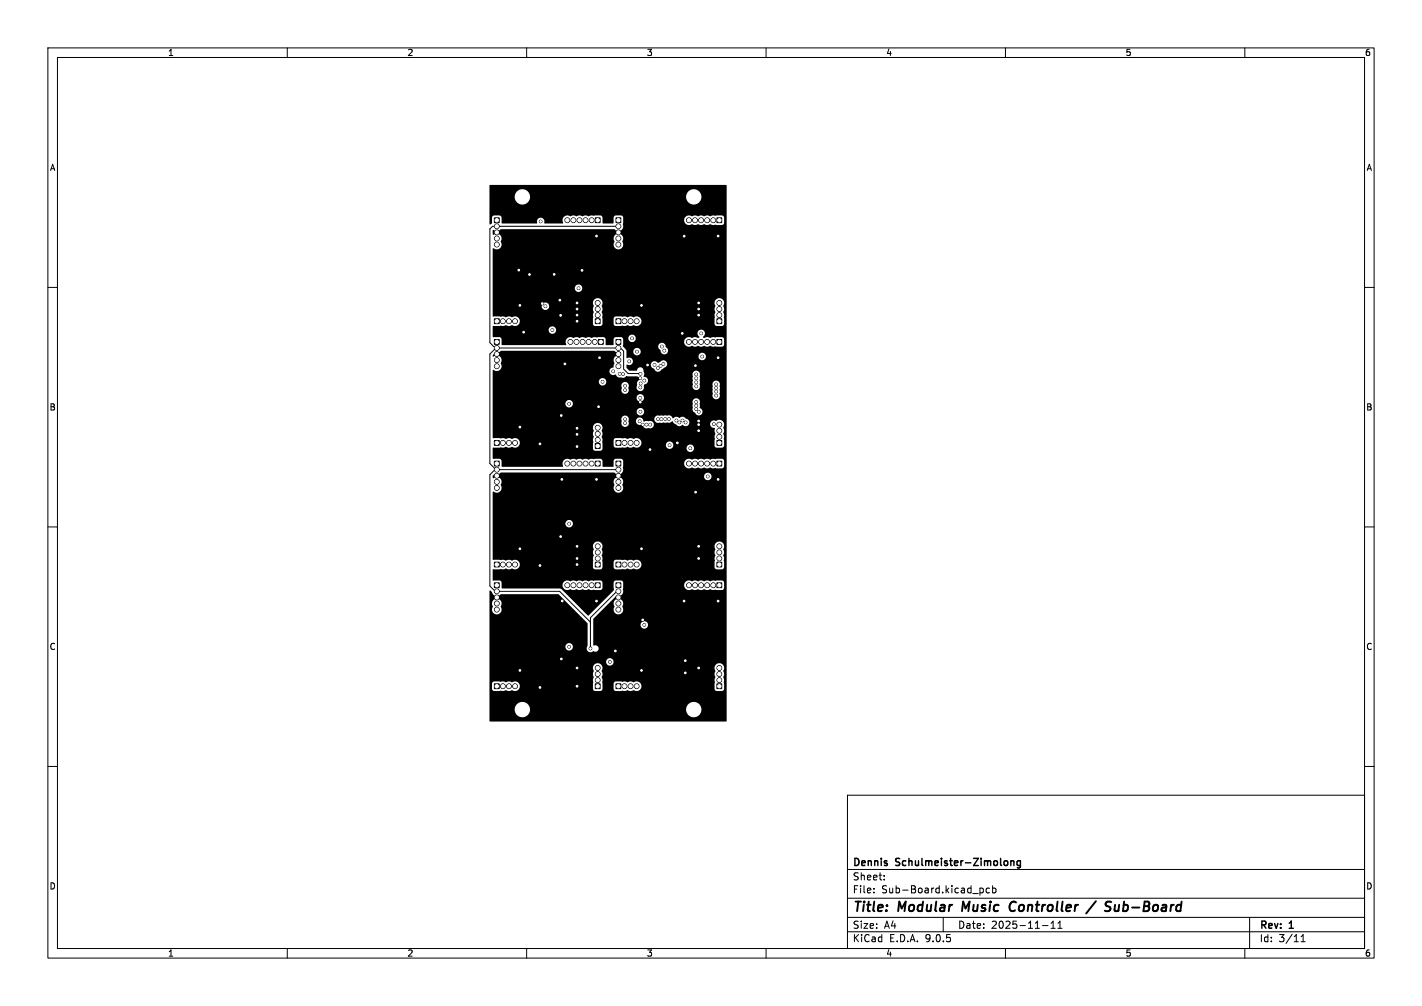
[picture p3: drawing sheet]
<svg xmlns="http://www.w3.org/2000/svg" width="297mm" height="210mm" viewBox="0 0 297 210" stroke-linecap="round" stroke-linejoin="round" font-family="sans-serif">
<defs><g id="words">
<g font-size="2.8">
<text x="178" y="190.9">Title:</text>
<text x="187.7" y="190.9">Modular</text>
<text x="201.8" y="190.9">Music</text>
<text x="212.5" y="190.9">Controller</text>
<text x="229.7" y="190.9">/</text>
<text x="234.1" y="190.9">Sub-Board</text>
</g>
<g font-size="2.1">
<text x="178" y="184">Sheet:</text>
<text x="178" y="181.2">Dennis</text>
<text x="187.2" y="181.2">Schulmeister-Zimolong</text>
<text x="178" y="186.7">File:</text>
<text x="184.1" y="186.7">Sub-Board.kicad_pcb</text>
<text x="178" y="196.9">KiCad</text>
<text x="178" y="194.1">Size:</text>
<text x="184.7" y="194.1">A4</text>
<text x="185.7" y="196.9">E.D.A.</text>
<text x="193.3" y="196.9">9.0.5</text>
<text x="200" y="194.1">Date:</text>
<text x="207" y="194.1">2025-11-11</text>
<text x="263" y="194.3">Rev:</text>
<text x="263" y="196.9">Id:</text>
<text x="267.1" y="196.9">3/11</text>
<text x="269.4" y="194.3">1</text>
</g>
<g font-size="1.8">
<text x="35" y="11.9">1</text>
<text x="85" y="11.9">2</text>
<text x="135" y="11.9">3</text>
<text x="185" y="11.9">4</text>
<text x="235" y="11.9">5</text>
<text x="285" y="11.9">6</text>
<text x="10.3" y="35.9">A</text>
<text x="285.4" y="35.9">A</text>
<text x="10.3" y="85.9">B</text>
<text x="285.3" y="85.9">B</text>
<text x="10.3" y="135.9">C</text>
<text x="285.3" y="135.9">C</text>
<text x="10.3" y="185.9">D</text>
<text x="285.3" y="185.9">D</text>
<text x="35" y="199.9">1</text>
<text x="85" y="199.9">2</text>
<text x="135" y="199.9">3</text>
<text x="185" y="199.9">4</text>
<text x="235" y="199.9">5</text>
<text x="285" y="199.9">6</text>
</g>
</g></defs>
<g fill="none" stroke="#000" stroke-width=".21">
<path d="M10 10h277v190h-277zM12 12h273v186h-273zM60 10v2M110 10v2M160 10v2M210 10v2M260 10v2M129.2 47.2h-26.3l-.6 .6v23.7l1.1 1.1h26.2l.7 .7v3.7l.9 1h2.6M10 60h2M103.6 72.6l-1.3 1.3v22.9l1.3 1.2M285 60h2M129.2 98h-25.8l-1.1 1.1v23.2l1.1 1.1h13.5l6.4 6.5"/>
<path d="M10 110h2M285 110h2M129.2 123.4h-.4l-5.5 5.6v6.4M10 160h2M177 166h108v32h-108zM285 160h2M60 198v2M110 198v2M160 198v2M177 194.5h108M177 191.5h108M177 187.5h108"/>
<path d="M177 181.5h108M182.5 186.3v.1M182.5 185.5v.1M184.7 183.6v.1M184.7 182.8v.1M197 191.5v3M204.7 185.5l.4-.1 .3 .3-.2 .6h-.5M206.7 185.5l-.5-.1-.2 .3 .1 .6h.6M207.3 185.5l.4-.1 .3 .3-.1 .6h-.6M207.3 184.9v1.5M210 198v2M217.7 193.2h1.2"/>
<path d="M219.5 193.8h.9M219.5 192.7l.5-.4v1.5M221 193.8h.8M221 192.7l.4-.4v1.5M260 198v2M261 191.5v6.5M271.7 196.6h.9M271.7 195.5l.5-.4v1.5"/>
</g>
<path d="M201.2 188.2l-.3 2M211.8 188.2a1.07 1.07 0 0 0-.9 .8 1.07 1.07 0 0 0 .5 1.2l.5-.1M228.9 188.1l-2 2.6M231.8 188.2l.3 .1M232.9 188.9l-.1 1.2h.7" fill="none" stroke="#000" stroke-width=".4"/>
<path d="M211.1 179.7v1M211.1 179.8l.2-.1 .4 .1 .1 .9M213.1 179.8l-.4-.1-.3 .3 .2 .6h.5M213.1 179.7v1.2l-.3 .3-.3-.1" fill="none" stroke="#000" stroke-width=".3"/>
<g fill="#000" stroke="#000" stroke-width=".21">
<path d="M103.3 45.5h1v1h-1zM124.3 45.5h1v1h-1zM128.7 45.5h1v1h-1zM149.7 45.5h1v1h-1zM103.3 70.9h1v1h-1zM103.3 66.6h1v1h-1zM125 70.9h1v1h-1zM124.3 66.6h1v1h-1zM128.7 70.9h1v1h-1zM128.7 66.6h1v1h-1zM149.7 70.9h1v1h-1zM149.7 66.6h1v1h-1z"/>
<path d="M103.3 96.3h1v1h-1zM103.3 92h1v1h-1zM124.3 96.3h1v1h-1zM124.3 92.6h1v1h-1zM128.7 96.3h1v1h-1zM128.7 92h1v1h-1zM149.7 96.3h1v1h-1zM149.7 92h1v1h-1zM103.3 117.4h1v1h-1zM124.3 117.4h1v1h-1zM128.7 117.4h1v1h-1zM149.7 117.4h1v1h-1z"/>
<path d="M103.3 121.7h1v1h-1zM124.3 121.7h1v1h-1zM128.7 121.7h1v1h-1zM149.7 121.7h1v1h-1zM103.3 142.8h1v1h-1zM124.3 142.8h1v1h-1zM128.7 142.8h1v1h-1zM149.7 142.8h1v1h-1z"/>
<circle cx="103.8" cy="47.2" r=".5"/>
<circle cx="103.8" cy="49.8" r=".5"/>
<circle cx="103.8" cy="51.1" r=".5"/>
<circle cx="103.8" cy="48.5" r=".5"/>
<circle cx="108.4" cy="56.4" r=".28"/>
<circle cx="110.6" cy="57.3" r=".28"/>
<circle cx="112.9" cy="46.2" r=".28"/>
<circle cx="115.7" cy="57.3" r=".28"/>
<circle cx="118.5" cy="46" r=".5"/>
<circle cx="119.8" cy="46" r=".5"/>
<circle cx="121" cy="46" r=".5"/>
<circle cx="121.6" cy="56.4" r=".28"/>
<circle cx="122.3" cy="46" r=".5"/>
<circle cx="123.6" cy="46" r=".5"/>
<circle cx="124.6" cy="49.3" r=".28"/>
<circle cx="129.2" cy="49.8" r=".5"/>
<circle cx="129.2" cy="48.5" r=".5"/>
<circle cx="129.2" cy="47.2" r=".5"/>
<circle cx="129.2" cy="51.1" r=".5"/>
<circle cx="142.9" cy="49.3" r=".28"/>
<circle cx="143.9" cy="46" r=".5"/>
<circle cx="145.2" cy="46" r=".5"/>
<circle cx="146.4" cy="46" r=".5"/>
<circle cx="147.7" cy="46" r=".5"/>
<circle cx="149" cy="46" r=".5"/>
<circle cx="150" cy="49.3" r=".28"/>
<circle cx="103.8" cy="73.9" r=".5"/>
<circle cx="103.8" cy="72.6" r=".5"/>
<circle cx="103.8" cy="75.2" r=".5"/>
<circle cx="103.8" cy="76.5" r=".5"/>
<circle cx="105" cy="67.1" r=".5"/>
<circle cx="106.3" cy="67.1" r=".5"/>
<circle cx="107.6" cy="67.1" r=".5"/>
<circle cx="108.6" cy="63.8" r=".28"/>
<circle cx="109.4" cy="69.3" r=".28"/>
<circle cx="113.3" cy="63.4" r=".28"/>
<circle cx="113.9" cy="63.9" r=".28"/>
<circle cx="115.4" cy="68.9" r=".28"/>
<circle cx="116.9" cy="62.7" r=".28"/>
<circle cx="117.1" cy="65.8" r=".28"/>
<circle cx="118" cy="76" r=".28"/>
<circle cx="119.1" cy="71.4" r=".5"/>
<circle cx="120.4" cy="71.4" r=".5"/>
<circle cx="120.5" cy="63.2" r=".28"/>
<circle cx="120.5" cy="64.5" r=".28"/>
<circle cx="120.5" cy="67.1" r=".28"/>
<circle cx="120.5" cy="65.8" r=".28"/>
<circle cx="120.8" cy="60.2" r=".28"/>
<circle cx="121.7" cy="71.4" r=".5"/>
<circle cx="123" cy="71.4" r=".5"/>
<circle cx="124.2" cy="71.4" r=".5"/>
<circle cx="124.8" cy="65.8" r=".5"/>
<circle cx="124.8" cy="63.2" r=".5"/>
<circle cx="124.8" cy="64.5" r=".5"/>
<circle cx="125.2" cy="74.7" r=".28"/>
<circle cx="125.9" cy="79.7" r=".28"/>
<circle cx="128.1" cy="77.5" r=".28"/>
<circle cx="129.2" cy="76.5" r=".5"/>
<circle cx="129.2" cy="73.9" r=".5"/>
<circle cx="129.2" cy="75.2" r=".5"/>
<circle cx="129.2" cy="72.6" r=".5"/>
<circle cx="129.4" cy="78" r=".28"/>
<circle cx="130.1" cy="78.1" r=".28"/>
<circle cx="130.4" cy="67.1" r=".5"/>
<circle cx="131.4" cy="75.4" r=".28"/>
<circle cx="131.7" cy="67.1" r=".5"/>
<circle cx="132" cy="70.6" r=".28"/>
<circle cx="133" cy="67.1" r=".5"/>
<circle cx="133" cy="73.4" r=".28"/>
<circle cx="133.7" cy="78.9" r=".28"/>
<circle cx="133.8" cy="78" r=".28"/>
<circle cx="134" cy="63.8" r=".28"/>
<circle cx="134.6" cy="79.5" r=".28"/>
<circle cx="135.3" cy="76.2" r=".28"/>
<circle cx="136.7" cy="76.2" r=".28"/>
<circle cx="137.4" cy="76.8" r=".28"/>
<circle cx="138" cy="76.4" r=".28"/>
<circle cx="138.3" cy="72.3" r=".28"/>
<circle cx="138.6" cy="76" r=".28"/>
<circle cx="138.8" cy="73.2" r=".28"/>
<circle cx="142.5" cy="69.6" r=".28"/>
<circle cx="143.9" cy="71.4" r=".5"/>
<circle cx="145.2" cy="71.4" r=".5"/>
<circle cx="145.3" cy="76.3" r=".28"/>
<circle cx="145.4" cy="78.2" r=".28"/>
<circle cx="145.4" cy="79" r=".28"/>
<circle cx="145.4" cy="79.8" r=".28"/>
<circle cx="145.9" cy="63.2" r=".28"/>
<circle cx="145.9" cy="65.8" r=".28"/>
<circle cx="145.9" cy="64.5" r=".28"/>
<circle cx="146.4" cy="71.4" r=".5"/>
<circle cx="146.5" cy="69.6" r=".28"/>
<circle cx="146.7" cy="74.4" r=".28"/>
<circle cx="147.7" cy="71.4" r=".5"/>
<circle cx="149" cy="71.4" r=".5"/>
<circle cx="150" cy="74.7" r=".28"/>
<circle cx="150.2" cy="64.5" r=".5"/>
<circle cx="150.2" cy="65.8" r=".5"/>
<circle cx="150.2" cy="63.2" r=".5"/>
<circle cx="103.8" cy="99.3" r=".5"/>
<circle cx="103.8" cy="98" r=".5"/>
<circle cx="105" cy="92.5" r=".5"/>
<circle cx="106.3" cy="92.5" r=".5"/>
<circle cx="107.6" cy="92.5" r=".5"/>
<circle cx="108.6" cy="89.2" r=".28"/>
<circle cx="112.8" cy="92.7" r=".28"/>
<circle cx="117.2" cy="86.7" r=".28"/>
<circle cx="118.5" cy="96.8" r=".5"/>
<circle cx="118.9" cy="84.3" r=".28"/>
<circle cx="119.8" cy="96.8" r=".5"/>
<circle cx="120.5" cy="89.4" r=".28"/>
<circle cx="120.5" cy="93.2" r=".28"/>
<circle cx="120.5" cy="90.7" r=".28"/>
<circle cx="121" cy="96.8" r=".5"/>
<circle cx="122.3" cy="96.8" r=".5"/>
<circle cx="123.6" cy="96.8" r=".5"/>
<circle cx="124.8" cy="90.6" r=".5"/>
<circle cx="124.8" cy="91.8" r=".5"/>
<circle cx="124.8" cy="89.3" r=".5"/>
<circle cx="125" cy="84.9" r=".28"/>
<circle cx="129.2" cy="98" r=".5"/>
<circle cx="129.2" cy="99.3" r=".5"/>
<circle cx="130.4" cy="92.5" r=".5"/>
<circle cx="130.6" cy="81.4" r=".28"/>
<circle cx="130.6" cy="80.5" r=".28"/>
<circle cx="130.6" cy="87.5" r=".28"/>
<circle cx="130.6" cy="88.3" r=".28"/>
<circle cx="131.7" cy="92.5" r=".5"/>
<circle cx="133" cy="92.5" r=".5"/>
<circle cx="133.6" cy="87.9" r=".28"/>
<circle cx="133.7" cy="83.9" r=".28"/>
<circle cx="133.7" cy="80.9" r=".28"/>
<circle cx="133.7" cy="83.1" r=".28"/>
<circle cx="133.8" cy="85.9" r=".28"/>
<circle cx="133.8" cy="80.1" r=".28"/>
<circle cx="134.2" cy="88.6" r=".28"/>
<circle cx="135" cy="88.6" r=".28"/>
<circle cx="135.8" cy="93.9" r=".28"/>
<circle cx="135.8" cy="88.6" r=".28"/>
<circle cx="137.4" cy="87.5" r=".28"/>
<circle cx="138.1" cy="87.5" r=".28"/>
<circle cx="139" cy="87.5" r=".28"/>
<circle cx="139.7" cy="87.5" r=".28"/>
<circle cx="139.9" cy="92.9" r=".28"/>
<circle cx="141.3" cy="87.8" r=".28"/>
<circle cx="141.5" cy="92.5" r=".28"/>
<circle cx="141.9" cy="88.2" r=".28"/>
<circle cx="142.5" cy="87.8" r=".28"/>
<circle cx="143.2" cy="88.2" r=".28"/>
<circle cx="143.9" cy="96.8" r=".5"/>
<circle cx="144.2" cy="93.6" r=".28"/>
<circle cx="145.2" cy="96.8" r=".5"/>
<circle cx="145.4" cy="84.7" r=".28"/>
<circle cx="145.4" cy="85.4" r=".28"/>
<circle cx="145.4" cy="83.9" r=".28"/>
<circle cx="145.4" cy="80.6" r=".28"/>
<circle cx="145.9" cy="87.9" r=".28"/>
<circle cx="145.9" cy="89.9" r=".28"/>
<circle cx="145.9" cy="88.6" r=".28"/>
<circle cx="145.9" cy="85.9" r=".28"/>
<circle cx="146.4" cy="96.8" r=".5"/>
<circle cx="147.7" cy="96.8" r=".5"/>
<circle cx="147.8" cy="99.5" r=".28"/>
<circle cx="149" cy="96.8" r=".5"/>
<circle cx="149.1" cy="88.5" r=".28"/>
<circle cx="149.6" cy="80.2" r=".28"/>
<circle cx="149.6" cy="81.7" r=".28"/>
<circle cx="149.6" cy="81" r=".28"/>
<circle cx="149.6" cy="82.6" r=".28"/>
<circle cx="150.2" cy="88.6" r=".5"/>
<circle cx="150.2" cy="91.2" r=".5"/>
<circle cx="150.2" cy="89.9" r=".5"/>
<circle cx="103.8" cy="100.6" r=".5"/>
<circle cx="103.8" cy="101.9" r=".5"/>
<circle cx="105" cy="117.9" r=".5"/>
<circle cx="106.3" cy="117.9" r=".5"/>
<circle cx="107.6" cy="117.9" r=".5"/>
<circle cx="108.6" cy="114.6" r=".28"/>
<circle cx="112.8" cy="118.1" r=".28"/>
<circle cx="117.1" cy="112" r=".28"/>
<circle cx="117.3" cy="100.1" r=".28"/>
<circle cx="118.9" cy="109.3" r=".28"/>
<circle cx="120.5" cy="116.6" r=".28"/>
<circle cx="120.5" cy="117.9" r=".28"/>
<circle cx="120.5" cy="114" r=".28"/>
<circle cx="124.6" cy="100.1" r=".28"/>
<circle cx="124.8" cy="115.3" r=".5"/>
<circle cx="124.8" cy="116.6" r=".5"/>
<circle cx="124.8" cy="114" r=".5"/>
<circle cx="129.2" cy="100.6" r=".5"/>
<circle cx="129.2" cy="101.9" r=".5"/>
<circle cx="130.4" cy="117.9" r=".5"/>
<circle cx="131.7" cy="117.9" r=".5"/>
<circle cx="133" cy="117.9" r=".5"/>
<circle cx="134" cy="114.6" r=".28"/>
<circle cx="145.3" cy="102.7" r=".28"/>
<circle cx="145.9" cy="114" r=".28"/>
<circle cx="145.9" cy="116.6" r=".28"/>
<circle cx="150" cy="100.1" r=".28"/>
<circle cx="150.2" cy="116.6" r=".5"/>
<circle cx="150.2" cy="115.3" r=".5"/>
<circle cx="150.2" cy="114" r=".5"/>
<circle cx="103.8" cy="127.3" r=".5"/>
<circle cx="103.8" cy="124.7" r=".5"/>
<circle cx="103.8" cy="123.4" r=".5"/>
<circle cx="103.8" cy="126" r=".5"/>
<circle cx="108.6" cy="140" r=".28"/>
<circle cx="117.2" cy="137.6" r=".28"/>
<circle cx="117.4" cy="125.5" r=".28"/>
<circle cx="118.5" cy="122.2" r=".5"/>
<circle cx="118.9" cy="135" r=".28"/>
<circle cx="119.8" cy="122.2" r=".5"/>
<circle cx="120.5" cy="139.4" r=".28"/>
<circle cx="121" cy="122.2" r=".5"/>
<circle cx="122.3" cy="122.2" r=".5"/>
<circle cx="123.3" cy="135.4" r=".28"/>
<circle cx="123.6" cy="122.2" r=".5"/>
<circle cx="124.6" cy="125.5" r=".28"/>
<circle cx="124.8" cy="139.4" r=".5"/>
<circle cx="127.4" cy="138.2" r=".28"/>
<circle cx="128.5" cy="135.9" r=".28"/>
<circle cx="129.2" cy="127.3" r=".5"/>
<circle cx="129.2" cy="123.4" r=".5"/>
<circle cx="129.2" cy="124.7" r=".5"/>
<circle cx="129.2" cy="126" r=".5"/>
<circle cx="134" cy="140" r=".28"/>
<circle cx="134.2" cy="129.4" r=".28"/>
<circle cx="134.6" cy="130.5" r=".28"/>
<circle cx="142.9" cy="125.5" r=".28"/>
<circle cx="143.1" cy="137.9" r=".28"/>
<circle cx="143.9" cy="122.2" r=".5"/>
<circle cx="145.2" cy="122.2" r=".5"/>
<circle cx="145.9" cy="139.4" r=".28"/>
<circle cx="146.4" cy="122.2" r=".5"/>
<circle cx="147.7" cy="122.2" r=".5"/>
<circle cx="149" cy="122.2" r=".5"/>
<circle cx="150" cy="125.5" r=".28"/>
<circle cx="150.2" cy="139.4" r=".5"/>
<circle cx="105" cy="143.3" r=".5"/>
<circle cx="106.3" cy="143.3" r=".5"/>
<circle cx="107.6" cy="143.3" r=".5"/>
<circle cx="112.8" cy="143.5" r=".28"/>
<circle cx="120.5" cy="143.3" r=".28"/>
<circle cx="124.8" cy="140.7" r=".5"/>
<circle cx="124.8" cy="142" r=".5"/>
<circle cx="130.4" cy="143.3" r=".5"/>
<circle cx="131.7" cy="143.3" r=".5"/>
<circle cx="133" cy="143.3" r=".5"/>
<circle cx="143.1" cy="140.5" r=".28"/>
<circle cx="150.2" cy="140.7" r=".5"/>
<circle cx="150.2" cy="142" r=".5"/>
</g>
<path d="M102.2 38.7l49.4-.1 .2 .1v111.9h-49.6v-2.6h5.3a1.61 1.61 0 0 0 1.6 1.7 1.61 1.61 0 0 0 1.6-1.7h32.6v.3a1.61 1.61 0 0 0 2.4 1.2 1.61 1.61 0 0 0 0-2.7 1.61 1.61 0 0 0-2.4 1.2h-32.6v-.1a1.6 1.6 0 0 0-1.7-1.4 1.6 1.6 0 0 0-1.5 1.5h-5.3v-5.3h.6v1.2l.2 .3h2.3a.69 .69 0 0 1 .9 .1l.3-.1a.69 .69 0 0 1 1 .1 1.03 1.03 0 0 0 1-1.4 1.03 1.03 0 0 0-1.6-.5 1.23 1.23 0 0 0-1.3 0l-.5-.1h-1.9l-.3 .1-.1 .3h-.6v-3.2h21.6l.2 .6a1.22 1.22 0 0 0 0 1.3l-.2 .5v1.9l.3 .4 1.3 .1 .3-.2 .1-.3v-1.1h2.4v1.2l.2 .3h2.3a.69 .69 0 0 1 .9 .1l.3-.1a.69 .69 0 0 1 1 .1 1.03 1.03 0 0 0 1-1.4 1.03 1.03 0 0 0-1.6-.5 1.23 1.23 0 0 0-1.3 0l-.5-.1h-1.9l-.3 .1-.1 .3h-2.4l-.1-1.4a1.22 1.22 0 0 0 0-1.3l.1-.5h23.4l.2 .6a1.22 1.22 0 0 0 0 1.3l-.2 .5 .1 2.1 .3 .2 1.2 .1 .3-.2 .1-.3v-1.9l-.1-.6a1.22 1.22 0 0 0 0-1.3 1 1 0 0 0-.6-1.5 1 1 0 0 0-1.3 1h-23.4v-.2a1.01 1.01 0 0 0-1.1-.9 1.01 1.01 0 0 0-.9 1.1h-21.6v-1.2h24.4v.1a.78 .78 0 0 0 1.3 .3 .78 .78 0 0 0-.3-1.3 .78 .78 0 0 0-1 .9h-24.4v-3.2h15.9v.2a.78 .78 0 0 0 1.3 .3 .78 .78 0 0 0-.3-1.3 .78 .78 0 0 0-1 .8h-15.9v-9h.6v.2a.62 .62 0 0 1 0 .9 1.04 1.04 0 0 0 1.3 1 1.04 1.04 0 0 0 .5-1.7 1 1 0 0 0-.6-1.5 1 1 0 0 0-1.2 1.1h-.6v-2.8h.2l.3 .3a1.06 1.06 0 0 0 .9 .8 1.06 1.06 0 0 0 1-.4l12.1 .1 6 6v4.6l-.1 .4a.84 .84 0 0 0 .4 1 .84 .84 0 0 0 1-.2 .71 .71 0 0 0 1-.6 .71 .71 0 0 0-1.1-.6v-4.2h9.9a.78 .78 0 0 0 1.2 .6 .78 .78 0 0 0 0-1.3 .78 .78 0 0 0-1.2 .6v.1h-9.9v-1.3l3.1-3.1h1.2v.2a.62 .62 0 0 1 0 .9 1.04 1.04 0 0 0 1.3 1 1.04 1.04 0 0 0 .5-1.7 1 1 0 0 0-.6-1.5 1 1 0 0 0-1.2 1.1h-1.2l1.7-1.7a1.12 1.12 0 0 0 1.2-.3 1.12 1.12 0 0 0 .2-1.2l.1-.6h12.7a1.1 1.1 0 0 0 1.7 .7l.5 .2 .7-.2 .5 .2 .8-.2 .5 .2 .7-.2 .6 .2h1.9l.4-.3v-1.3l-.2-.4h-2.1l-.6 .1a1.23 1.23 0 0 0-1.3 0 1.23 1.23 0 0 0-1.3 0 1.23 1.23 0 0 0-1.2 0 1 1 0 0 0-1.1 0 1 1 0 0 0-.5 1h-12.7v-.7l-.3-.4h-1.3l-.4 .4v1.7l-5.3 5.2-5.8-5.6h-12.2l-.1-.2v-.4h12.7v.2a1.14 1.14 0 0 0 1.7 .5l.5 .2 .7-.2 .5 .2 .8-.2 .5 .2 .7-.2 .6 .2h1.9l.4-.3v-1.3l-.2-.4h-2.1l-.6 .1a1.23 1.23 0 0 0-1.3 0 1.23 1.23 0 0 0-1.3 0 1.23 1.23 0 0 0-1.2 0 1 1 0 0 0-1.1 0 1 1 0 0 0-.5 1h-12.7v-.7l-.3-.4h-1.6v-2.3l.1-.1 2.1 .1 .5-.2a1.7 1.7 0 0 0 1.5 0 1.03 1.03 0 0 0 1.5-1 1.03 1.03 0 0 0-1.7-.7 1.23 1.23 0 0 0-1.3 0l-.5-.1h-2.2v-2.8h20.9l.2 .6a1.22 1.22 0 0 0 0 1.3l-.2 .5v1.9l.3 .4 1.3 .1 .3-.2 .1-.3v-1.1h2.4v1.2l.4 .3 1.9 .1 .5-.2a1.7 1.7 0 0 0 1.5 0 1.03 1.03 0 0 0 1.5-1 1.03 1.03 0 0 0-1.7-.7 1.23 1.23 0 0 0-1.3 0l-.5-.1h-1.9l-.3 .1-.1 .3h-2.4l-.1-1.4a1.23 1.23 0 0 0 0-1.3l.1-.5h23.4l.1 .2a.62 .62 0 0 1-.1 .9l.1 .4a.62 .62 0 0 1-.1 .9l.1 2.1 .3 .2h1.2l.4-.4v-1.9l-.1-.6a1.22 1.22 0 0 0 0-1.3 1 1 0 0 0-.6-1.5 1 1 0 0 0-1.3 1h-23.4v-.2a1.01 1.01 0 0 0-1.1-.9 1.01 1.01 0 0 0-.9 1.1h-20.9v-4.7h15.2v.1a.78 .78 0 0 0 1.3 .4 .78 .78 0 0 0-.3-1.3 .78 .78 0 0 0-1 .8h-15.2l.1-6.8a1.09 1.09 0 0 0 1.4 0 1.09 1.09 0 0 0 .2-1.4l.2-.5h23.4v.2a.62 .62 0 0 1 0 .9 1.03 1.03 0 0 0 1.3 1 1.03 1.03 0 0 0 .5-1.6 1 1 0 0 0-.6-1.6 1 1 0 0 0-1.2 1.1h-23.4v-.2a1.07 1.07 0 0 0-1.8-.7l-.1-.3h44.2v.2a.78 .78 0 0 0 1.3 .3 .78 .78 0 0 0-.3-1.3 .78 .78 0 0 0-1 .8h-44.2l.4-.5a1.34 1.34 0 0 0 1.3-.4l23.8 .1a1.05 1.05 0 0 0 1.3 .2 1.05 1.05 0 0 0 .4-1.4l.1-.6h12.7a1.1 1.1 0 0 0 1.7 .7l.5 .2 .7-.2 .5 .2 .8-.2 .5 .2 .7-.2 .6 .2h1.9l.4-.3v-1.3l-.2-.4h-2.1l-.6 .1a1.23 1.23 0 0 0-1.3 0 1.23 1.23 0 0 0-1.3 0 1.23 1.23 0 0 0-1.2 0 1 1 0 0 0-1.1 0 1 1 0 0 0-.5 1h-12.7v-.7l-.3-.4h-1.3l-.4 .4-.1 1.2-2.1 .1-.2-.2v-1.1l-.2-.4h-2.1l-.7 .1a1.24 1.24 0 0 0-1.2 .1l-.1-.1a1.24 1.24 0 0 0-1.2 .1v-.1a1.24 1.24 0 0 0-1.2 .1 1.04 1.04 0 0 0-1.3 .1 1.04 1.04 0 0 0-.2 1.3h-12.8l-.2-1.5-.2-.1-1.5-.1v-2.2l.1-.1 2.1 .1 .6-.2a1.54 1.54 0 0 0 1.4 0 1.03 1.03 0 0 0 1.5-1 1.03 1.03 0 0 0-1.7-.7 1.23 1.23 0 0 0-1.3 0l-.5-.1h-2.2v-2.1h20.9l.2 .4a1.58 1.58 0 0 0 0 1.5l-.2 .4v2l.4 .4h1.2l.4-.3v-1.9h2.4v1.2l.4 .3 1.9 .1 .6-.2a1.54 1.54 0 0 0 1.4 0l.2 .1a1 1 0 0 0 1.1-.4h5.3v.2a.77 .77 0 0 0 1.1 .5h3.2v.1a.78 .78 0 0 0 1.3 .3 .78 .78 0 0 0-.3-1.3 .78 .78 0 0 0-1 .9l-3.2-.1a.78 .78 0 0 0 0-1.4 .78 .78 0 0 0-1.1 .8l-5.2-.1a1.05 1.05 0 0 0-.3-1.3 1.05 1.05 0 0 0-1.3 0 1.23 1.23 0 0 0-1.3 0l-.5-.1h-1.9l-.3 .1-.1 .3h-2.4l-.1-.6a1.66 1.66 0 0 0 0-1.5 1 1 0 0 0-.6-1.5 1 1 0 0 0-1.3 1.1h-20.9v-1.8h26.9l.1 .3a.8 .8 0 0 0 .6 1.2 .8 .8 0 0 0 .8-1.1h1.5l.1 .2a.89 .89 0 0 0 1.3 .4 .99 .99 0 0 0 1.4 .8 .8 .8 0 0 0 1-.9 .8 .8 0 0 0-1.2-.6h-.5l-.5 .1-.1-.4h2.4v.1a1.33 1.33 0 0 0 1.4 .6l1.2-.1a1.07 1.07 0 0 0 1.1-.3l.6 .6a1.13 1.13 0 0 0 1.6 .2l.5 .3 .5-.1 .3-.3h4.4l.1 .2a.98 .98 0 0 0 .9 .6v.8a.62 .62 0 0 1-.1 .9l.1 2.1 .3 .2h1.2l.4-.4v-1.9l-.2-.5a1.38 1.38 0 0 0 .1-1.4 1.06 1.06 0 0 0-.3-1.4 1.06 1.06 0 0 0-1.3 .1 .78 .78 0 0 0-1.2 .7h-4.4v-.2a.98 .98 0 0 0-.8-1.1 1.07 1.07 0 0 0-1.3-.1 .94 .94 0 0 0-1.3 .1 1.06 1.06 0 0 0-1.3-.6l-1.4 .1a.78 .78 0 0 0-1.1 .8h-2.4a.78 .78 0 0 0-.9-.4 .78 .78 0 0 0-.6 .8h-1.6a.79 .79 0 0 0-.4-1.2 .79 .79 0 0 0-1 .8h-26.9v-1.6h30.1v.2a.78 .78 0 0 0 1.3 .3 .78 .78 0 0 0-.3-1.3 .78 .78 0 0 0-1 .8h-30.1v-1.6h15.2v.1a.78 .78 0 0 0 1 .5 .78 .78 0 0 0 .5-1h25l.1 1.1a.97 .97 0 0 0 .6 1.2 .81 .81 0 0 0 1.3 .1 .81 .81 0 0 0-.5-1.3v-.8a.78 .78 0 0 0-.5-1.1 .78 .78 0 0 0-1 .8l-25-.1a.78 .78 0 0 0-1-.4 .78 .78 0 0 0-.5 .9h-15.2v-1.3h30.1v.2a.78 .78 0 0 0 1.3 .3 .78 .78 0 0 0-.3-1.3 .78 .78 0 0 0-1 .8h-30.1v-2.5h26.9l.1 .3a.84 .84 0 0 0 .7 1.3 .84 .84 0 0 0 .6-1.3 .78 .78 0 0 0-.5-1.1 .78 .78 0 0 0-.9 .8h-26.9v-.8h22.2v.1a.78 .78 0 0 0 1.3 .4 .78 .78 0 0 0-.3-1.3 .78 .78 0 0 0-1 .8h-22.2l.1-2.6a1.09 1.09 0 0 0 1.4 0 1.09 1.09 0 0 0 .2-1.4 1.08 1.08 0 0 0-.3-1.4 1.08 1.08 0 0 0-1.4 0v-.3l.5-.4 .7-.1 .5-.4 23.8 .1a1.24 1.24 0 0 0 1.2 .3v.6a1.13 1.13 0 0 0-1.2 .4 1.13 1.13 0 0 0-.1 1.3l-.1 .8a.84 .84 0 0 0-.9 1 .84 .84 0 0 0 1.3 .5 1.09 1.09 0 0 0 1.3 .6h.5l.5-.3 2.2 .1 .8 .2-.1 .4a.98 .98 0 0 0-.8 1.3 .8 .8 0 0 0 .8 1.1 .8 .8 0 0 0 .7-1.2l.3-.2a.82 .82 0 0 0 .5-.9 .82 .82 0 0 0-.9-.7l.1-.4h10.1l.1 2.1a.78 .78 0 0 0 .7 1.1 .78 .78 0 0 0 .7-1.1h2.7l.1 1.8a.81 .81 0 0 0 .7 1.3 .81 .81 0 0 0 .7-1.3v-1.5a.78 .78 0 0 0-.6-1.1 .78 .78 0 0 0-.9 .8h-2.7v-1.8a.78 .78 0 0 0-.5-1.1 .78 .78 0 0 0-1 .8h-10.1v-.5a.79 .79 0 0 0-.3-.8 .79 .79 0 0 0-.9-.1l-.3 .6h-1.5l-.6-.6-.1-.5h5.1l.2 .4 .5 .3a.79 .79 0 0 0 .7 .6 .79 .79 0 0 0 .8-.4l.5-.4a.81 .81 0 0 0 .6-1.2 .81 .81 0 0 0-1.4 0 .44 .44 0 0 1-.7-.1 .78 .78 0 0 0-1.2 .8h-5.1l.1-.2a.82 .82 0 0 0 1.3-.7 .82 .82 0 0 0-1.3-.6l-.1-.3h15.1a.78 .78 0 0 0 1.2 .6 .78 .78 0 0 0 0-1.3 .78 .78 0 0 0-1.2 .5v.2h-15.1v-1h1.5a.78 .78 0 0 0 1.2 .6 .78 .78 0 0 0 0-1.4 .78 .78 0 0 0-1.2 .6v.2h-1.5l-.1-.6-.5-.5h7.3l.4 .6a.83 .83 0 0 0 .6 1 .83 .83 0 0 0 1-.6 .83 .83 0 0 0-.5-1 .78 .78 0 0 0-.8-.8 .78 .78 0 0 0-.7 .8h-7.3l-.1-.2 .1-.7h12.7v.2a1.14 1.14 0 0 0 1.7 .5l.5 .2 .6-.2a1.48 1.48 0 0 0 1.4 0l.5 .2 .7-.2 .6 .2h1.9l.4-.3v-1.3l-.2-.4h-2.1l-.5 .1a1.53 1.53 0 0 0-1.4 .1l-.2-.2a.82 .82 0 0 0 .3-1.3 .82 .82 0 0 0-1.3 0 .82 .82 0 0 0 .3 1.3l-.3 .2a1.25 1.25 0 0 0-1.3-.1 1 1 0 0 0-1.1 0 1 1 0 0 0-.5 1h-12.7l-.1-.8h1.1a.78 .78 0 0 0 1.2 .6 .78 .78 0 0 0 0-1.3 .78 .78 0 0 0-1.2 .6v.1h-1.1l-.3-.3h-1.2l-.4 .4-.1 1.2-1.5 .1-.1-.2v-1.1l-.3-.4h-2.1l-.6 .1a1.23 1.23 0 0 0-1.3 0 1.23 1.23 0 0 0-1.2 0 1.23 1.23 0 0 0-1.3 0 1.05 1.05 0 0 0-1.3 .2 1.05 1.05 0 0 0-.1 1.3l-13.4 .1-.3-1.6-.3-.1h-1.3l-.1-.1v-1.3h11.7v.1a.78 .78 0 0 0 1.3 .4 .78 .78 0 0 0-.3-1.3 .78 .78 0 0 0-1 .8h-11.7l.1-1 2.1 .1 .6-.2a1.54 1.54 0 0 0 1.4 0 1.03 1.03 0 0 0 1.5-1 1.03 1.03 0 0 0-1.7-.7 1.23 1.23 0 0 0-1.3 0l-.5-.1h-2.2v-2.1h10.2a.78 .78 0 0 0 1.2 .6 .78 .78 0 0 0 .1-1.3h9.4l.1 .2a.62 .62 0 0 1-.1 .9l.1 .4a.62 .62 0 0 1-.1 .9v2l.4 .3 1.2 .1 .3-.2 .1-.3v-1.1h2.4v1.2l.4 .3 1.9 .1 .5-.2a1.7 1.7 0 0 0 1.5 0 1.03 1.03 0 0 0 1.5-1 1.03 1.03 0 0 0-1.7-.7 1.23 1.23 0 0 0-1.3 0l-.5-.1h-1.9l-.3 .1-.1 .3h-2.4v-.8l-.2-.5a1.38 1.38 0 0 0 .1-1.4l.1-.5h23.4l.1 .2a.62 .62 0 0 1-.1 .9l.1 .4a.62 .62 0 0 1-.1 .9l.1 2.1 .3 .2h1.2l.4-.4v-1.9l-.1-.5a1.55 1.55 0 0 0 0-1.4 1 1 0 0 0-.6-1.5 1 1 0 0 0-1.3 1h-23.4v-.2a1.01 1.01 0 0 0-1.1-.9 1.01 1.01 0 0 0-.9 1.1h-9.4a.78 .78 0 0 0-.8-.1 .78 .78 0 0 0-.5 .8h-10.2v-3.8h17.2v.2a.78 .78 0 0 0 1.3 .3 .78 .78 0 0 0-.3-1.3 .78 .78 0 0 0-1 .8h-17.2l.1-8.4a1.09 1.09 0 0 0 1.4 0 1.09 1.09 0 0 0 .2-1.4l.2-.5h23.4v.2a.62 .62 0 0 1 0 .9 1.03 1.03 0 0 0 1.3 1 1.03 1.03 0 0 0 .5-1.6 1 1 0 0 0-.6-1.6 1 1 0 0 0-1.2 1.1h-23.4v-.2a1.08 1.08 0 0 0-1.8-.7v-1a1.21 1.21 0 0 0 1.6-.2l23.8 .1a1.05 1.05 0 0 0 1.3 .2 1.05 1.05 0 0 0 .4-1.4l.1-.6h12.7a1.1 1.1 0 0 0 1.7 .7l.5 .2 .7-.2 .5 .2 .8-.2 .5 .2 .7-.2 .6 .2h1.9l.4-.3v-1.3l-.2-.4h-2.1l-.7 .1a1.24 1.24 0 0 0-1.2 .1l-.1-.1a1.24 1.24 0 0 0-1.2 .1v-.1a1.24 1.24 0 0 0-1.2 .1l-.1-.1a1 1 0 0 0-1 0 1 1 0 0 0-.5 1h-12.7v-.7l-.3-.4h-1.3l-.4 .4-.1 1.2-2.1 .1-.2-.2v-1.1l-.2-.4h-2.1l-.7 .1a1.24 1.24 0 0 0-1.2 .1l-.1-.1a1.24 1.24 0 0 0-1.2 .1v-.1a1.24 1.24 0 0 0-1.2 .1 1.04 1.04 0 0 0-1.3 .1 1.04 1.04 0 0 0-.2 1.3h-3.9a.84 .84 0 0 0-.7-1.1 .84 .84 0 0 0-.8 1.1l-7.3 .1-.3-1.6-.3-.1h-1.1l-.4 .4v1.2l-.5 .2-.1-5.8h5.3a1.61 1.61 0 0 0 1.6 1.7 1.61 1.61 0 0 0 1.6-1.7h32.6v.2a1.61 1.61 0 0 0 2.4 1.3 1.61 1.61 0 0 0 0-2.8 1.61 1.61 0 0 0-2.4 1.3h-32.6v-.2a1.6 1.6 0 0 0-1.7-1.3 1.6 1.6 0 0 0-1.5 1.5h-5.3zM133.2 77.9l.5-.1 .1 .3-.2 .2-.4-.2zM123.2 134.8h.2l.2 .5h-.5z" fill="#000"/>
<g fill="#fff" stroke="#fff" stroke-width=".21">
<circle cx="145.9" cy="139.4" r=".17"/>
<circle cx="142.9" cy="49.3" r=".17"/>
<circle cx="120.5" cy="64.5" r=".17"/>
<circle cx="142.9" cy="125.5" r=".17"/>
<circle cx="120.5" cy="117.9" r=".17"/>
<circle cx="134" cy="114.6" r=".17"/>
<circle cx="134" cy="140" r=".17"/>
<circle cx="150" cy="74.7" r=".17"/>
<circle cx="145.9" cy="114" r=".17"/>
<circle cx="108.6" cy="89.2" r=".17"/>
<circle cx="124.6" cy="125.5" r=".17"/>
<circle cx="145.9" cy="63.2" r=".17"/>
<circle cx="117.3" cy="100.1" r=".17"/>
<circle cx="117.4" cy="125.5" r=".17"/>
<circle cx="145.9" cy="88.6" r=".17"/>
<circle cx="120.5" cy="65.8" r=".17"/>
<circle cx="120.5" cy="93.2" r=".17"/>
<circle cx="120.5" cy="143.3" r=".17"/>
<circle cx="120.5" cy="114" r=".17"/>
<circle cx="134" cy="63.8" r=".17"/>
<circle cx="145.9" cy="65.8" r=".17"/>
<circle cx="145.9" cy="64.5" r=".17"/>
<circle cx="150" cy="49.3" r=".17"/>
<circle cx="120.5" cy="67.1" r=".17"/>
<circle cx="108.6" cy="114.6" r=".17"/>
<circle cx="124.6" cy="100.1" r=".17"/>
<circle cx="120.5" cy="90.7" r=".17"/>
<circle cx="150" cy="100.1" r=".17"/>
<circle cx="120.5" cy="116.6" r=".17"/>
<circle cx="125.2" cy="74.7" r=".17"/>
<circle cx="108.6" cy="140" r=".17"/>
<circle cx="120.5" cy="89.4" r=".17"/>
<circle cx="124.6" cy="49.3" r=".17"/>
<circle cx="108.6" cy="63.8" r=".17"/>
<circle cx="150" cy="125.5" r=".17"/>
<circle cx="120.5" cy="139.4" r=".17"/>
<circle cx="145.9" cy="116.6" r=".17"/>
<circle cx="134.2" cy="88.6" r=".17"/>
<circle cx="120.5" cy="63.2" r=".17"/>
<circle cx="145.9" cy="89.9" r=".17"/>
<circle cx="133.7" cy="78.9" r=".18"/>
<circle cx="145.3" cy="76.3" r=".17"/>
<circle cx="135.8" cy="93.9" r=".17"/>
<circle cx="117.1" cy="65.8" r=".17"/>
<circle cx="113.3" cy="63.4" r=".17"/>
<circle cx="112.8" cy="92.7" r=".17"/>
<circle cx="117.2" cy="86.7" r=".17"/>
<circle cx="110.6" cy="57.3" r=".17"/>
<circle cx="143.1" cy="137.9" r=".17"/>
<circle cx="117.1" cy="112" r=".17"/>
<circle cx="142.5" cy="69.6" r=".17"/>
<circle cx="116.9" cy="62.7" r=".17"/>
<circle cx="121.6" cy="56.4" r=".17"/>
<circle cx="135.3" cy="76.2" r=".17"/>
<circle cx="112.8" cy="118.1" r=".17"/>
<circle cx="118" cy="76" r=".17"/>
<circle cx="109.4" cy="69.3" r=".17"/>
<circle cx="141.5" cy="92.5" r=".17"/>
<circle cx="115.7" cy="57.3" r=".17"/>
<circle cx="145.9" cy="87.9" r=".17"/>
<circle cx="117.2" cy="137.6" r=".17"/>
<circle cx="112.8" cy="143.5" r=".17"/>
<circle cx="133.7" cy="83.9" r=".17"/>
<circle cx="134.2" cy="129.4" r=".17"/>
<circle cx="125" cy="84.9" r=".17"/>
<circle cx="108.4" cy="56.4" r=".17"/>
<circle cx="143.1" cy="140.5" r=".17"/>
<circle cx="128.5" cy="135.9" r=".17"/>
<circle cx="145.3" cy="102.7" r=".17"/>
<circle cx="144.2" cy="93.6" r=".17"/>
<circle cx="146.5" cy="69.6" r=".17"/>
<circle cx="118.9" cy="109.3" r=".17"/>
<circle cx="120.8" cy="60.2" r=".17"/>
<circle cx="127.4" cy="138.2" r=".18"/>
<circle cx="134.6" cy="130.5" r=".17"/>
<circle cx="139.9" cy="92.9" r=".18"/>
<circle cx="149.1" cy="88.5" r=".17"/>
<circle cx="128.1" cy="77.5" r=".17"/>
<circle cx="132" cy="70.6" r=".17"/>
<circle cx="113.9" cy="63.9" r=".17"/>
<circle cx="133.8" cy="85.9" r=".17"/>
<circle cx="133.7" cy="83.1" r=".17"/>
<circle cx="146.7" cy="74.4" r=".17"/>
<circle cx="125.9" cy="79.7" r=".17"/>
<circle cx="134.6" cy="79.5" r=".17"/>
<circle cx="118.9" cy="84.3" r=".17"/>
<circle cx="147.8" cy="99.5" r=".17"/>
<circle cx="112.9" cy="46.2" r=".17"/>
<circle cx="118.9" cy="135" r=".17"/>
<circle cx="133.6" cy="87.9" r=".18"/>
<circle cx="115.4" cy="68.9" r=".17"/>
<circle cx="133.7" cy="77.3" r=".17"/>
<circle cx="124.4" cy="135.4" r=".17"/>
<circle cx="123.3" cy="135.4" r=".17"/>
<circle cx="133.8" cy="78" r=".18"/>
<circle cx="138.6" cy="76" r=".17"/>
<circle cx="145.4" cy="79" r=".17"/>
<circle cx="145.4" cy="80.6" r=".17"/>
<circle cx="138" cy="76.4" r=".17"/>
<circle cx="145.4" cy="79.8" r=".18"/>
<circle cx="145.4" cy="78.2" r=".17"/>
<circle cx="130.6" cy="88.3" r=".17"/>
<circle cx="135" cy="88.6" r=".17"/>
<circle cx="130.6" cy="80.5" r=".17"/>
<circle cx="130.6" cy="87.5" r=".17"/>
<circle cx="130.6" cy="81.4" r=".17"/>
<circle cx="135.8" cy="88.6" r=".17"/>
<circle cx="149.6" cy="81.7" r=".17"/>
<circle cx="149.6" cy="82.6" r=".17"/>
<circle cx="136.7" cy="76.2" r=".17"/>
<circle cx="149.6" cy="81" r=".17"/>
<circle cx="149.6" cy="80.2" r=".17"/>
<circle cx="137.4" cy="76.8" r=".17"/>
<circle cx="145.4" cy="85.4" r=".17"/>
<circle cx="145.9" cy="85.9" r=".17"/>
<circle cx="131.4" cy="75.4" r=".17"/>
<circle cx="145.4" cy="84.7" r=".17"/>
<circle cx="145.4" cy="83.9" r=".17"/>
<circle cx="133" cy="73.4" r=".17"/>
<circle cx="133.7" cy="80.9" r=".17"/>
<circle cx="139.7" cy="87.5" r=".17"/>
<circle cx="137.4" cy="87.5" r=".17"/>
<circle cx="139" cy="87.5" r=".17"/>
<circle cx="138.1" cy="87.5" r=".17"/>
<circle cx="133.8" cy="80.1" r=".17"/>
<circle cx="138.3" cy="72.3" r=".17"/>
<circle cx="138.8" cy="73.2" r=".17"/>
<circle cx="141.9" cy="88.2" r=".17"/>
<circle cx="141.3" cy="87.8" r=".17"/>
<circle cx="129.4" cy="78" r=".18"/>
<circle cx="142.5" cy="87.8" r=".17"/>
<circle cx="130.1" cy="78.1" r=".17"/>
<circle cx="143.2" cy="88.2" r=".17"/>
<circle cx="150.2" cy="122.2" r=".35"/>
<circle cx="149" cy="122.2" r=".35"/>
<circle cx="147.7" cy="122.2" r=".35"/>
<circle cx="146.4" cy="122.2" r=".35"/>
<circle cx="145.2" cy="122.2" r=".35"/>
<circle cx="143.9" cy="122.2" r=".35"/>
<circle cx="150.2" cy="71.4" r=".35"/>
<circle cx="149" cy="71.4" r=".35"/>
<circle cx="147.7" cy="71.4" r=".35"/>
<circle cx="146.4" cy="71.4" r=".35"/>
<circle cx="145.2" cy="71.4" r=".35"/>
<circle cx="143.9" cy="71.4" r=".35"/>
<circle cx="103.8" cy="122.2" r=".35"/>
<circle cx="103.8" cy="123.4" r=".35"/>
<circle cx="103.8" cy="124.7" r=".35"/>
<circle cx="103.8" cy="126" r=".35"/>
<circle cx="103.8" cy="127.3" r=".35"/>
<circle cx="124.8" cy="67.1" r=".35"/>
<circle cx="124.8" cy="65.8" r=".35"/>
<circle cx="124.8" cy="64.5" r=".35"/>
<circle cx="124.8" cy="63.2" r=".35"/>
<circle cx="150.2" cy="67.1" r=".35"/>
<circle cx="150.2" cy="65.8" r=".35"/>
<circle cx="150.2" cy="64.5" r=".35"/>
<circle cx="150.2" cy="63.2" r=".35"/>
<circle cx="124.8" cy="122.2" r=".35"/>
<circle cx="123.6" cy="122.2" r=".35"/>
<circle cx="122.3" cy="122.2" r=".35"/>
<circle cx="121" cy="122.2" r=".35"/>
<circle cx="119.8" cy="122.2" r=".35"/>
<circle cx="118.5" cy="122.2" r=".35"/>
<circle cx="129.2" cy="143.3" r=".35"/>
<circle cx="130.4" cy="143.3" r=".35"/>
<circle cx="131.7" cy="143.3" r=".35"/>
<circle cx="133" cy="143.3" r=".35"/>
<circle cx="103.8" cy="46" r=".35"/>
<circle cx="103.8" cy="47.2" r=".35"/>
<circle cx="103.8" cy="48.5" r=".35"/>
<circle cx="103.8" cy="49.8" r=".35"/>
<circle cx="103.8" cy="51.1" r=".35"/>
<circle cx="103.8" cy="117.9" r=".35"/>
<circle cx="105" cy="117.9" r=".35"/>
<circle cx="106.3" cy="117.9" r=".35"/>
<circle cx="107.6" cy="117.9" r=".35"/>
<circle cx="129.2" cy="122.2" r=".35"/>
<circle cx="129.2" cy="123.4" r=".35"/>
<circle cx="129.2" cy="124.7" r=".35"/>
<circle cx="129.2" cy="126" r=".35"/>
<circle cx="129.2" cy="127.3" r=".35"/>
<circle cx="124.8" cy="143.3" r=".35"/>
<circle cx="124.8" cy="142" r=".35"/>
<circle cx="124.8" cy="140.7" r=".35"/>
<circle cx="124.8" cy="139.4" r=".35"/>
<circle cx="150.2" cy="96.8" r=".35"/>
<circle cx="149" cy="96.8" r=".35"/>
<circle cx="147.7" cy="96.8" r=".35"/>
<circle cx="146.4" cy="96.8" r=".35"/>
<circle cx="145.2" cy="96.8" r=".35"/>
<circle cx="143.9" cy="96.8" r=".35"/>
<circle cx="129.2" cy="117.9" r=".35"/>
<circle cx="130.4" cy="117.9" r=".35"/>
<circle cx="131.7" cy="117.9" r=".35"/>
<circle cx="133" cy="117.9" r=".35"/>
<circle cx="150.2" cy="143.3" r=".35"/>
<circle cx="150.2" cy="142" r=".35"/>
<circle cx="150.2" cy="140.7" r=".35"/>
<circle cx="150.2" cy="139.4" r=".35"/>
<circle cx="150.2" cy="92.5" r=".35"/>
<circle cx="150.2" cy="91.2" r=".35"/>
<circle cx="150.2" cy="89.9" r=".35"/>
<circle cx="150.2" cy="88.6" r=".35"/>
<circle cx="103.8" cy="71.4" r=".35"/>
<circle cx="103.8" cy="72.6" r=".35"/>
<circle cx="103.8" cy="73.9" r=".35"/>
<circle cx="103.8" cy="75.2" r=".35"/>
<circle cx="103.8" cy="76.5" r=".35"/>
<circle cx="103.8" cy="96.8" r=".35"/>
<circle cx="103.8" cy="98" r=".35"/>
<circle cx="103.8" cy="99.3" r=".35"/>
<circle cx="103.8" cy="100.6" r=".35"/>
<circle cx="103.8" cy="101.9" r=".35"/>
<circle cx="103.8" cy="143.3" r=".35"/>
<circle cx="105" cy="143.3" r=".35"/>
<circle cx="106.3" cy="143.3" r=".35"/>
<circle cx="107.6" cy="143.3" r=".35"/>
<circle cx="125.5" cy="71.4" r=".35"/>
<circle cx="124.2" cy="71.4" r=".35"/>
<circle cx="122.9" cy="71.4" r=".35"/>
<circle cx="121.7" cy="71.4" r=".35"/>
<circle cx="120.4" cy="71.4" r=".35"/>
<circle cx="119.1" cy="71.4" r=".35"/>
<circle cx="150.2" cy="117.9" r=".35"/>
<circle cx="150.2" cy="116.6" r=".35"/>
<circle cx="150.2" cy="115.3" r=".35"/>
<circle cx="150.2" cy="114" r=".35"/>
<circle cx="150.2" cy="46" r=".35"/>
<circle cx="149" cy="46" r=".35"/>
<circle cx="147.7" cy="46" r=".35"/>
<circle cx="146.4" cy="46" r=".35"/>
<circle cx="145.2" cy="46" r=".35"/>
<circle cx="143.9" cy="46" r=".35"/>
<circle cx="129.2" cy="92.5" r=".35"/>
<circle cx="130.4" cy="92.5" r=".35"/>
<circle cx="131.7" cy="92.5" r=".35"/>
<circle cx="133" cy="92.5" r=".35"/>
<circle cx="124.8" cy="96.8" r=".35"/>
<circle cx="123.6" cy="96.8" r=".35"/>
<circle cx="122.3" cy="96.8" r=".35"/>
<circle cx="121" cy="96.8" r=".35"/>
<circle cx="119.8" cy="96.8" r=".35"/>
<circle cx="118.5" cy="96.8" r=".35"/>
<circle cx="124.8" cy="117.9" r=".35"/>
<circle cx="124.8" cy="116.6" r=".35"/>
<circle cx="124.8" cy="115.3" r=".35"/>
<circle cx="124.8" cy="114" r=".35"/>
<circle cx="129.2" cy="96.8" r=".35"/>
<circle cx="129.2" cy="98" r=".35"/>
<circle cx="129.2" cy="99.3" r=".35"/>
<circle cx="129.2" cy="100.6" r=".35"/>
<circle cx="129.2" cy="101.9" r=".35"/>
<circle cx="129.2" cy="46" r=".35"/>
<circle cx="129.2" cy="47.2" r=".35"/>
<circle cx="129.2" cy="48.5" r=".35"/>
<circle cx="129.2" cy="49.8" r=".35"/>
<circle cx="129.2" cy="51.1" r=".35"/>
<circle cx="103.8" cy="67.1" r=".35"/>
<circle cx="105" cy="67.1" r=".35"/>
<circle cx="106.3" cy="67.1" r=".35"/>
<circle cx="107.6" cy="67.1" r=".35"/>
<circle cx="103.8" cy="92.5" r=".35"/>
<circle cx="105" cy="92.5" r=".35"/>
<circle cx="106.3" cy="92.5" r=".35"/>
<circle cx="107.6" cy="92.5" r=".35"/>
<circle cx="124.8" cy="46" r=".35"/>
<circle cx="123.6" cy="46" r=".35"/>
<circle cx="122.3" cy="46" r=".35"/>
<circle cx="121" cy="46" r=".35"/>
<circle cx="119.8" cy="46" r=".35"/>
<circle cx="118.5" cy="46" r=".35"/>
<circle cx="129.2" cy="71.4" r=".35"/>
<circle cx="129.2" cy="72.6" r=".35"/>
<circle cx="129.2" cy="73.9" r=".35"/>
<circle cx="129.2" cy="75.2" r=".35"/>
<circle cx="129.2" cy="76.5" r=".35"/>
<circle cx="124.8" cy="93.1" r=".35"/>
<circle cx="124.8" cy="91.8" r=".35"/>
<circle cx="124.8" cy="90.6" r=".35"/>
<circle cx="124.8" cy="89.3" r=".35"/>
<circle cx="129.2" cy="67.1" r=".35"/>
<circle cx="130.4" cy="67.1" r=".35"/>
<circle cx="131.7" cy="67.1" r=".35"/>
<circle cx="133" cy="67.1" r=".35"/>
</g>
<use href="#words"/>
</svg>
